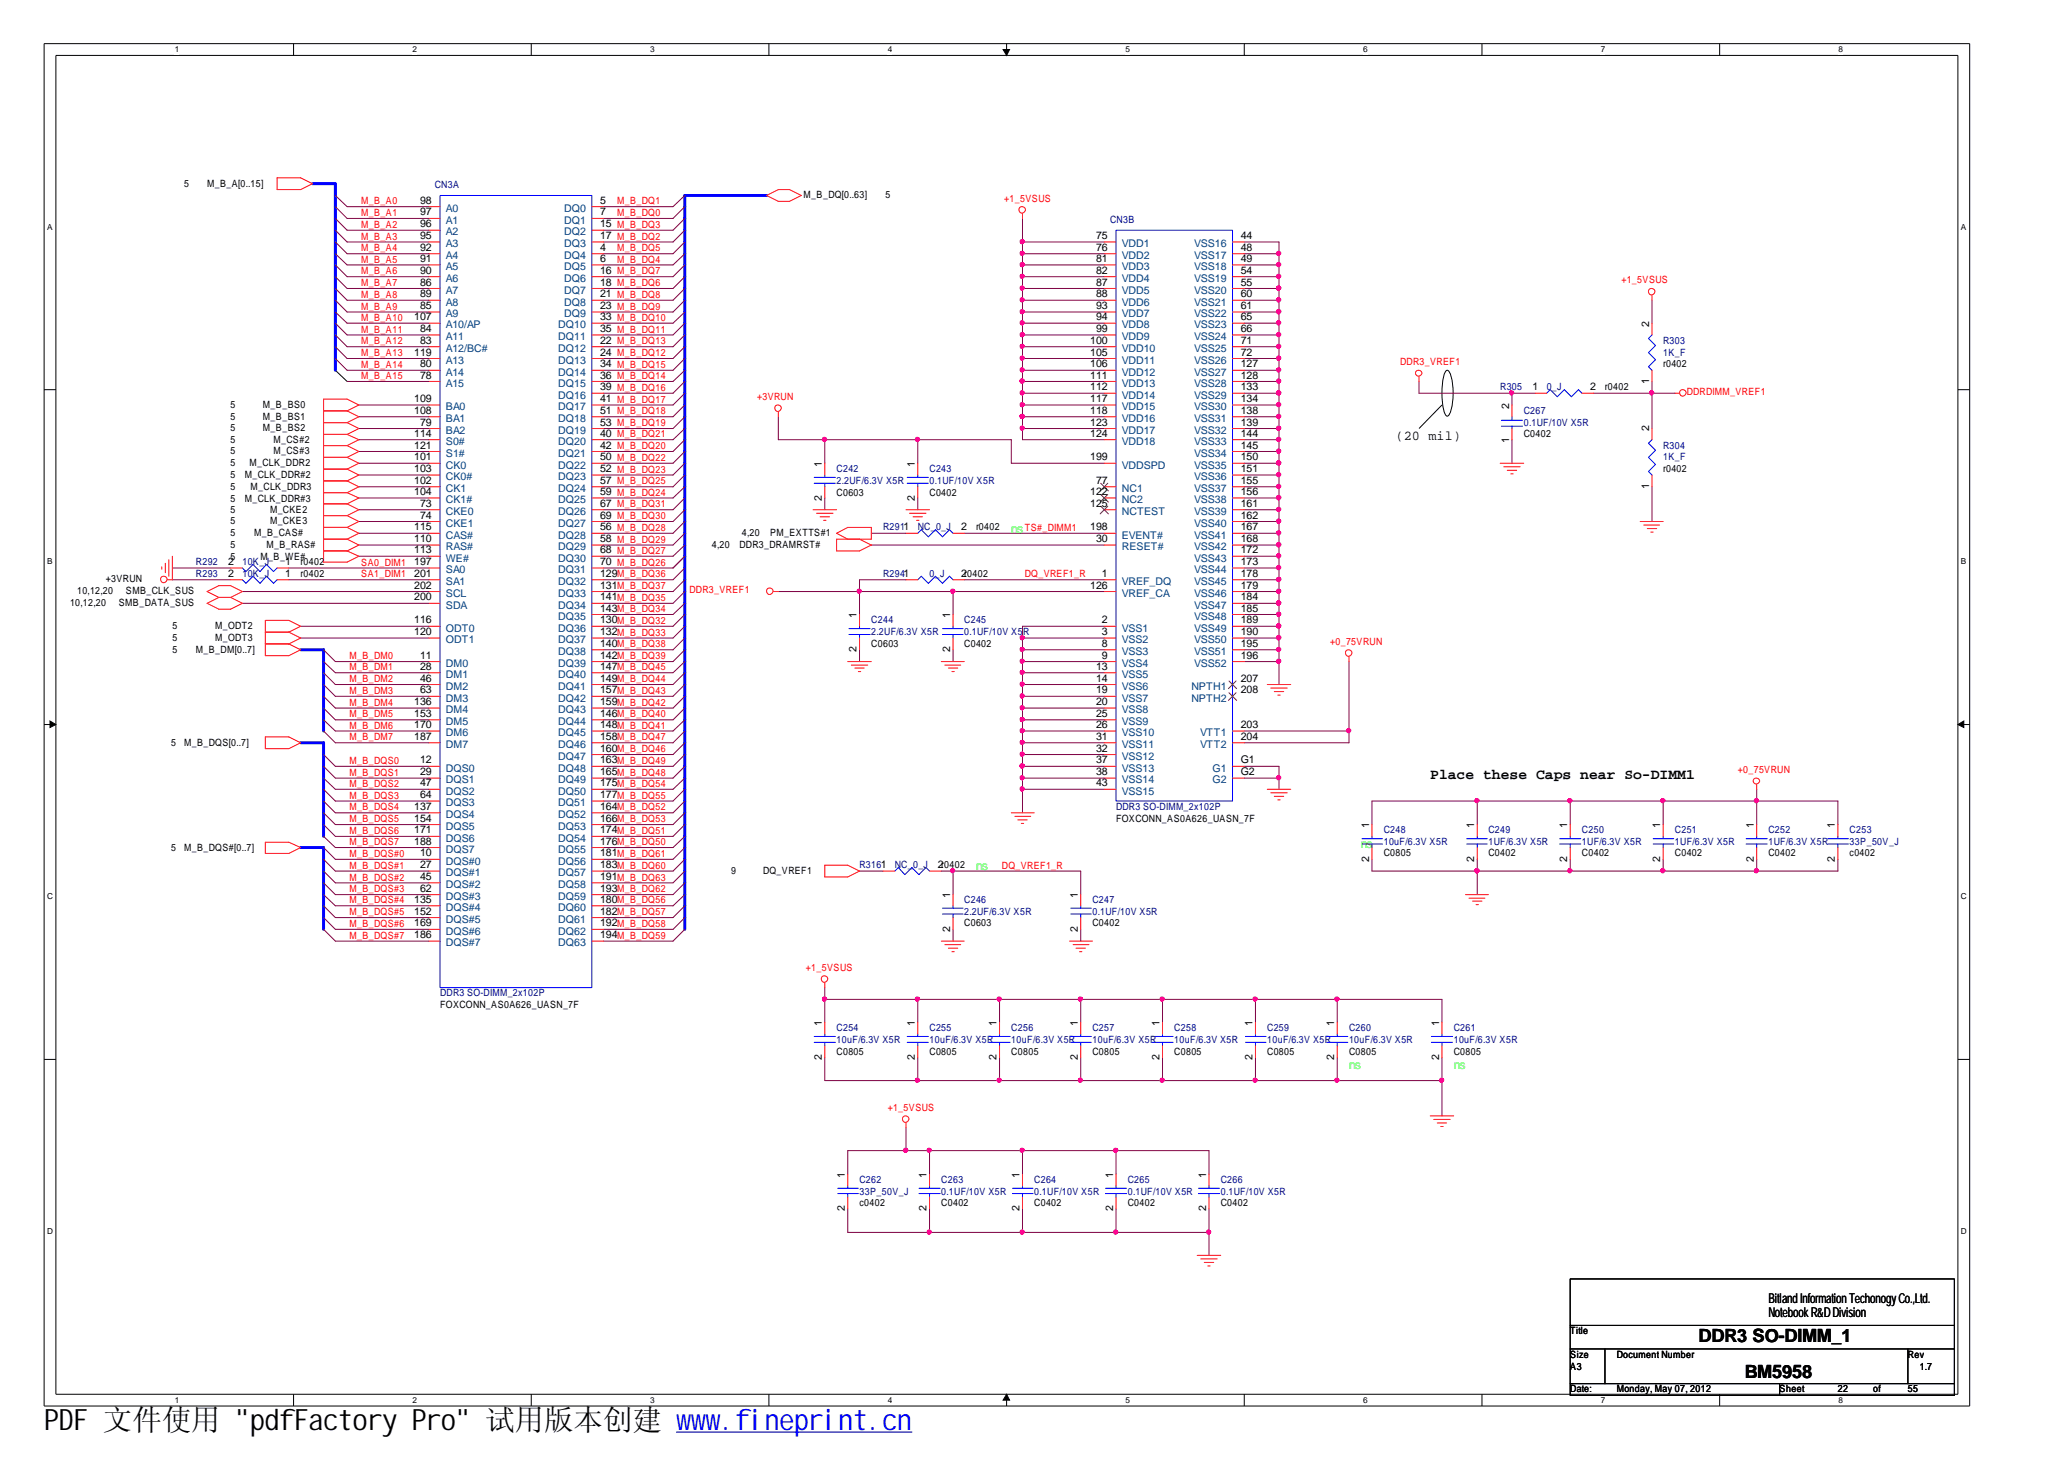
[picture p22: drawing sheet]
<svg xmlns="http://www.w3.org/2000/svg" width="297mm" height="210mm" viewBox="0 0 297 210" stroke-linecap="round" stroke-linejoin="round" font-family="sans-serif">
<defs><g id="words">
<text font-size="4.2" x="6.3" y="205.7">PDF 文件使用 &quot;pdfFactory Pro&quot; 试用版本创建 ww</text>
<text font-size="4.2" fill="#00f" x="99.5" y="205.7">w.fineprint.cn</text>
<g font-size="2.6">
<text x="244.4" y="193.1">DDR3 SO-DIMM_1</text>
<text x="251.1" y="198.2">BM5958</text>
</g>
<text font-size="2.1" x="205.8" y="112">Place these Caps near So-DIMM1</text>
<g font-size="1.9">
<text x="200.8" y="63.3">(20 mil)</text>
<text x="254.5" y="187.5">BitlllandInformatiiionTechonogyCo.,Ltd.</text>
<text x="254.5" y="189.4">NotebookR&amp;DDivision</text>
<text x="254.5" y="187.5">BitandInformatonTechonogyCo.,Ltd.</text>
</g>
<g font-size="1.8" fill="#0f0">
<text x="145.5" y="76.6">ns</text>
<text x="140.5" y="125.2">ns</text>
<text x="195.8" y="121.9">ns</text>
<text x="194.1" y="153.8">ns</text>
<text x="209.2" y="153.8">ns</text>
</g>
<g font-size="1.5">
<text x="60.5" y="29.3">98</text>
<text x="86.4" y="29.3">5</text>
<text x="60.5" y="31">97</text>
<text x="60.5" y="32.7">96</text>
<text x="60.5" y="34.4">95</text>
<text x="86.4" y="31">7</text>
<text x="86.4" y="32.7">15 M_B_DQ3</text>
<text x="86.4" y="34.4">17 M_B_DQ2</text>
<text x="157.7" y="34.4">75</text>
<text x="178.6" y="34.4">44</text>
<text x="60.5" y="36.1">92</text>
<text x="60.5" y="37.7">91</text>
<text x="60.5" y="39.4">90</text>
<text x="60.5" y="41.1">86</text>
<text x="86.4" y="36.1">4</text>
<text x="86.4" y="37.7">6</text>
<text x="86.4" y="39.4">16 M_B_DQ7</text>
<text x="86.4" y="41.1">18 M_B_DQ6</text>
<text x="157.7" y="36.1">76</text>
<text x="157.7" y="37.7">81</text>
<text x="157.7" y="39.4">82</text>
<text x="157.7" y="41.1">87</text>
<text x="178.6" y="36.1">48</text>
<text x="178.6" y="37.7">49</text>
<text x="178.6" y="39.4">54</text>
<text x="178.6" y="41.1">55</text>
<text x="59.6" y="46.1">107</text>
<text x="60.5" y="42.8">89</text>
<text x="60.5" y="44.5">85</text>
<text x="60.5" y="47.8">84</text>
<text x="86.4" y="46.1">33 M_B_DQ10</text>
<text x="86.4" y="47.8">35 M_B_DQ11</text>
<text x="86.4" y="42.8">21 M_B_DQ8</text>
<text x="86.4" y="44.5">23 M_B_DQ9</text>
<text x="157.7" y="42.8">88</text>
<text x="157.7" y="44.5">93</text>
<text x="157.7" y="46.1">94</text>
<text x="157.7" y="47.8">99</text>
<text x="178.6" y="42.8">60</text>
<text x="178.6" y="44.5">61</text>
<text x="178.6" y="46.1">65</text>
<text x="178.6" y="47.8">66</text>
<text x="237.3" y="47" transform="rotate(-90 237.3 47)">2</text>
<text x="59.6" y="51.2">119</text>
<text x="60.5" y="49.5">83</text>
<text x="60.5" y="52.8">80</text>
<text x="86.4" y="49.5">22 M_B_DQ13</text>
<text x="86.4" y="51.2">24 M_B_DQ12</text>
<text x="86.4" y="52.8">34 M_B_DQ15</text>
<text x="156.9" y="49.5">100</text>
<text x="156.9" y="51.2">105</text>
<text x="156.9" y="52.8">106</text>
<text x="178.6" y="49.5">71</text>
<text x="178.6" y="51.2">72</text>
<text x="178.6" y="52.8">127</text>
<text x="59.6" y="57.8">109</text>
<text x="59.6" y="59.5">108</text>
<text x="60.5" y="54.5">78</text>
<text x="86.4" y="54.5">36 M_B_DQ14</text>
<text x="86.4" y="56.1">39 M_B_DQ16</text>
<text x="86.4" y="57.8">41 M_B_DQ17</text>
<text x="86.4" y="59.5">51 M_B_DQ18</text>
<text x="156.9" y="54.5">111</text>
<text x="156.9" y="56.1">112</text>
<text x="156.9" y="57.8">117</text>
<text x="156.9" y="59.5">118</text>
<text x="178.6" y="54.5">128</text>
<text x="178.6" y="56.1">133</text>
<text x="178.6" y="57.8">134</text>
<text x="178.6" y="59.5">138</text>
<text x="217.2" y="58.8" transform="rotate(-90 217.2 58.8)">2</text>
<text x="220.6" y="56.1">1</text>
<text x="228.9" y="56.1">2</text>
<text x="237.3" y="55.3" transform="rotate(-90 237.3 55.3)">1</text>
<text x="59.6" y="62.8">114</text>
<text x="59.6" y="64.5">121</text>
<text x="60.5" y="61.2">79</text>
<text x="86.4" y="61.2">53 M_B_DQ19</text>
<text x="86.4" y="62.8">40 M_B_DQ21</text>
<text x="86.4" y="64.5">42 M_B_DQ20</text>
<text x="156.9" y="61.2">123</text>
<text x="156.9" y="62.8">124</text>
<text x="178.6" y="61.2">139</text>
<text x="178.6" y="62.8">144</text>
<text x="178.6" y="64.5">145</text>
<text x="217.2" y="63.7" transform="rotate(-90 217.2 63.7)">1</text>
<text x="237.3" y="62.1" transform="rotate(-90 237.3 62.1)">2</text>
<text x="59.6" y="66.2">101</text>
<text x="59.6" y="67.9">103</text>
<text x="59.6" y="69.6">102</text>
<text x="59.6" y="71.2">104</text>
<text x="86.4" y="66.2">50 M_B_DQ22</text>
<text x="86.4" y="67.9">52 M_B_DQ23</text>
<text x="86.4" y="69.6">57 M_B_DQ25</text>
<text x="86.4" y="71.2">59 M_B_DQ24</text>
<text x="118.3" y="67.2" transform="rotate(-90 118.3 67.2)">1</text>
<text x="131.7" y="67.2" transform="rotate(-90 131.7 67.2)">1</text>
<text x="156.9" y="66.2">199</text>
<text x="156.9" y="71.2">122</text>
<text x="157.7" y="69.6">77</text>
<text x="178.6" y="66.2">150</text>
<text x="178.6" y="67.9">151</text>
<text x="178.6" y="69.6">155</text>
<text x="178.6" y="71.2">156</text>
<text x="237.3" y="70.4" transform="rotate(-90 237.3 70.4)">1</text>
<text x="59.6" y="76.3">115</text>
<text x="59.6" y="78">110</text>
<text x="60.5" y="72.9">73</text>
<text x="60.5" y="74.6">74</text>
<text x="86.4" y="72.9">67 M_B_DQ31</text>
<text x="86.4" y="74.6">69 M_B_DQ30</text>
<text x="86.4" y="76.3">56 M_B_DQ28</text>
<text x="86.4" y="78">58 M_B_DQ29</text>
<text x="118.3" y="72.1" transform="rotate(-90 118.3 72.1)">2</text>
<text x="131.7" y="72.1" transform="rotate(-90 131.7 72.1)">2</text>
<text x="138.3" y="76.3">2</text>
<text x="156.9" y="72.9">125</text>
<text x="156.9" y="76.3">198</text>
<text x="157.7" y="78">30</text>
<text x="178.6" y="72.9">161</text>
<text x="178.6" y="74.6">162</text>
<text x="178.6" y="76.3">167</text>
<text x="178.6" y="78">168</text>
<text x="32.9" y="83">2</text>
<text x="32.9" y="81.3">2</text>
<text x="41.1" y="83">1</text>
<text x="41.1" y="81.3">1</text>
<text x="59.6" y="79.6">113</text>
<text x="59.6" y="81.3">197</text>
<text x="59.6" y="83">201</text>
<text x="86.4" y="79.6">68 M_B_DQ27</text>
<text x="86.4" y="81.3">70 M_B_DQ26</text>
<text x="86.4" y="83">129M_B_DQ36</text>
<text x="138.3" y="83">2r0402</text>
<text x="158.6" y="83">1</text>
<text x="178.6" y="79.6">172</text>
<text x="178.6" y="81.3">173</text>
<text x="178.6" y="83">178</text>
<text x="59.6" y="84.7">202</text>
<text x="59.6" y="86.4">200</text>
<text x="59.6" y="89.7">116</text>
<text x="86.4" y="84.7">131M_B_DQ37</text>
<text x="86.4" y="86.4">141M_B_DQ35</text>
<text x="86.4" y="88">143M_B_DQ34</text>
<text x="86.4" y="89.7">130M_B_DQ32</text>
<text x="123.3" y="88.9" transform="rotate(-90 123.3 88.9)">1</text>
<text x="136.7" y="88.9" transform="rotate(-90 136.7 88.9)">1</text>
<text x="156.9" y="84.7">126</text>
<text x="158.6" y="89.7">2</text>
<text x="178.6" y="84.7">179</text>
<text x="178.6" y="86.4">184</text>
<text x="178.6" y="88">185</text>
<text x="178.6" y="89.7">189</text>
<text x="59.6" y="91.4">120</text>
<text x="60.5" y="94.8">11</text>
<text x="86.4" y="91.4">132M_B_DQ33</text>
<text x="86.4" y="93.1">140M_B_DQ38</text>
<text x="86.4" y="94.8">142M_B_DQ39</text>
<text x="123.3" y="93.8" transform="rotate(-90 123.3 93.8)">2</text>
<text x="136.7" y="93.8" transform="rotate(-90 136.7 93.8)">2</text>
<text x="158.6" y="91.4">3</text>
<text x="158.6" y="93.1">8</text>
<text x="158.6" y="94.8">9</text>
<text x="178.6" y="91.4">190</text>
<text x="178.6" y="93.1">195</text>
<text x="178.6" y="94.8">196</text>
<text x="59.6" y="101.4">136</text>
<text x="60.5" y="96.4">28</text>
<text x="60.5" y="98.1">46</text>
<text x="60.5" y="99.8">63</text>
<text x="86.4" y="96.4">147M_B_DQ45</text>
<text x="86.4" y="98.1">149M_B_DQ44</text>
<text x="86.4" y="99.8">157M_B_DQ43</text>
<text x="86.4" y="101.4">159M_B_DQ42</text>
<text x="157.7" y="96.4">13</text>
<text x="157.7" y="98.1">14</text>
<text x="157.7" y="99.8">19</text>
<text x="157.7" y="101.4">20</text>
<text x="178.6" y="98.1">207</text>
<text x="178.6" y="99.8">208</text>
<text x="59.6" y="103.1">153</text>
<text x="59.6" y="104.7">170</text>
<text x="59.6" y="106.4">187</text>
<text x="86.4" y="103.1">146M_B_DQ40</text>
<text x="86.4" y="104.7">148M_B_DQ41</text>
<text x="86.4" y="106.4">158M_B_DQ47</text>
<text x="157.7" y="106.4">31</text>
<text x="157.7" y="104.7">26</text>
<text x="157.7" y="103.1">25</text>
<text x="178.6" y="104.7">203</text>
<text x="178.6" y="106.4">204</text>
<text x="60.5" y="109.8">12</text>
<text x="60.5" y="111.5">29</text>
<text x="60.5" y="113.1">47</text>
<text x="86.4" y="108.1">160M_B_DQ46</text>
<text x="86.4" y="109.8">163M_B_DQ49</text>
<text x="86.4" y="111.5">165M_B_DQ48</text>
<text x="86.4" y="113.1">175M_B_DQ54</text>
<text x="157.7" y="111.5">38</text>
<text x="157.7" y="109.8">37</text>
<text x="157.7" y="108.1">32</text>
<text x="157.7" y="113.1">43</text>
<text x="178.6" y="109.8">G1</text>
<text x="178.6" y="111.5">G2</text>
<text x="59.6" y="116.5">137</text>
<text x="59.6" y="118.2">154</text>
<text x="59.6" y="119.9">171</text>
<text x="60.5" y="114.8">64</text>
<text x="86.4" y="114.8">177M_B_DQ55</text>
<text x="86.4" y="116.5">164M_B_DQ52</text>
<text x="86.4" y="118.2">166M_B_DQ53</text>
<text x="86.4" y="119.9">174M_B_DQ51</text>
<text x="197" y="119.1" transform="rotate(-90 197 119.1)">1</text>
<text x="212.2" y="119.1" transform="rotate(-90 212.2 119.1)">1</text>
<text x="225.6" y="119.1" transform="rotate(-90 225.6 119.1)">1</text>
<text x="238.9" y="119.1" transform="rotate(-90 238.9 119.1)">1</text>
<text x="252.4" y="119.1" transform="rotate(-90 252.4 119.1)">1</text>
<text x="264.1" y="119.1" transform="rotate(-90 264.1 119.1)">1</text>
<text x="59.6" y="121.5">188</text>
<text x="60.5" y="123.2">10</text>
<text x="60.5" y="124.9">27</text>
<text x="86.4" y="121.5">176M_B_DQ50</text>
<text x="86.4" y="123.2">181M_B_DQ61</text>
<text x="86.4" y="124.9">183M_B_DQ60</text>
<text x="135" y="124.9">2r0402</text>
<text x="197" y="124" transform="rotate(-90 197 124)">2</text>
<text x="212.2" y="124" transform="rotate(-90 212.2 124)">2</text>
<text x="225.6" y="124" transform="rotate(-90 225.6 124)">2</text>
<text x="238.9" y="124" transform="rotate(-90 238.9 124)">2</text>
<text x="252.4" y="124" transform="rotate(-90 252.4 124)">2</text>
<text x="264.1" y="124" transform="rotate(-90 264.1 124)">2</text>
<text x="59.6" y="131.6">152</text>
<text x="59.6" y="129.9">135</text>
<text x="60.5" y="128.3">62</text>
<text x="60.5" y="126.6">45</text>
<text x="86.4" y="126.6">191M_B_DQ63</text>
<text x="86.4" y="128.3">193M_B_DQ62</text>
<text x="86.4" y="129.9">180M_B_DQ56</text>
<text x="86.4" y="131.6">182M_B_DQ57</text>
<text x="136.7" y="129.1" transform="rotate(-90 136.7 129.1)">1</text>
<text x="155.1" y="129.1" transform="rotate(-90 155.1 129.1)">1</text>
<text x="59.6" y="133.3">169</text>
<text x="59.6" y="135">186</text>
<text x="86.4" y="133.3">192M_B_DQ58</text>
<text x="86.4" y="135">194M_B_DQ59</text>
<text x="136.7" y="134" transform="rotate(-90 136.7 134)">2</text>
<text x="155.1" y="134" transform="rotate(-90 155.1 134)">2</text>
<text x="118.3" y="147.6" transform="rotate(-90 118.3 147.6)">1</text>
<text x="131.7" y="147.6" transform="rotate(-90 131.7 147.6)">1</text>
<text x="143.4" y="147.6" transform="rotate(-90 143.4 147.6)">1</text>
<text x="155.1" y="147.6" transform="rotate(-90 155.1 147.6)">1</text>
<text x="166.9" y="147.6" transform="rotate(-90 166.9 147.6)">1</text>
<text x="180.3" y="147.6" transform="rotate(-90 180.3 147.6)">1</text>
<text x="192" y="147.6" transform="rotate(-90 192 147.6)">1</text>
<text x="207.1" y="147.6" transform="rotate(-90 207.1 147.6)">1</text>
<text x="118.3" y="152.5" transform="rotate(-90 118.3 152.5)">2</text>
<text x="131.7" y="152.5" transform="rotate(-90 131.7 152.5)">2</text>
<text x="143.4" y="152.5" transform="rotate(-90 143.4 152.5)">2</text>
<text x="155.1" y="152.5" transform="rotate(-90 155.1 152.5)">2</text>
<text x="166.9" y="152.5" transform="rotate(-90 166.9 152.5)">2</text>
<text x="180.3" y="152.5" transform="rotate(-90 180.3 152.5)">2</text>
<text x="192" y="152.5" transform="rotate(-90 192 152.5)">2</text>
<text x="207.1" y="152.5" transform="rotate(-90 207.1 152.5)">2</text>
<text x="121.6" y="169.4" transform="rotate(-90 121.6 169.4)">1</text>
<text x="133.3" y="169.4" transform="rotate(-90 133.3 169.4)">1</text>
<text x="146.7" y="169.4" transform="rotate(-90 146.7 169.4)">1</text>
<text x="160.2" y="169.4" transform="rotate(-90 160.2 169.4)">1</text>
<text x="173.6" y="169.4" transform="rotate(-90 173.6 169.4)">1</text>
<text x="121.6" y="174.3" transform="rotate(-90 121.6 174.3)">2</text>
<text x="133.3" y="174.3" transform="rotate(-90 133.3 174.3)">2</text>
<text x="146.7" y="174.3" transform="rotate(-90 146.7 174.3)">2</text>
<text x="160.2" y="174.3" transform="rotate(-90 160.2 174.3)">2</text>
<text x="173.6" y="174.3" transform="rotate(-90 173.6 174.3)">2</text>
</g>
<g font-size="1.5" fill="#004080">
<text x="64.2" y="30.5">A0</text>
<text x="64.2" y="32.2">A1</text>
<text x="64.2" y="33.9">A2</text>
<text x="64.2" y="35.6">A3</text>
<text x="81.2" y="30.5">DQ0</text>
<text x="81.2" y="32.2">DQ1</text>
<text x="81.2" y="33.9">DQ2</text>
<text x="81.2" y="35.6">DQ3</text>
<text x="161.5" y="35.6">VDD1</text>
<text x="171.9" y="35.6">VSS16</text>
<text x="64.2" y="37.3">A4</text>
<text x="64.2" y="38.9">A5</text>
<text x="64.2" y="40.6">A6</text>
<text x="81.2" y="37.3">DQ4</text>
<text x="81.2" y="38.9">DQ5</text>
<text x="81.2" y="40.6">DQ6</text>
<text x="161.5" y="37.3">VDD2</text>
<text x="161.5" y="38.9">VDD3</text>
<text x="161.5" y="40.6">VDD4</text>
<text x="171.9" y="37.3">VSS17</text>
<text x="171.9" y="38.9">VSS18</text>
<text x="171.9" y="40.6">VSS19</text>
<text x="64.2" y="42.3">A7</text>
<text x="64.2" y="44">A8</text>
<text x="64.2" y="45.6">A9</text>
<text x="64.2" y="47.3">A10/AP</text>
<text x="80.3" y="47.3">DQ10</text>
<text x="81.2" y="42.3">DQ7</text>
<text x="81.2" y="44">DQ8</text>
<text x="81.2" y="45.6">DQ9</text>
<text x="161.5" y="42.3">VDD5</text>
<text x="161.5" y="44">VDD6</text>
<text x="161.5" y="45.6">VDD7</text>
<text x="161.5" y="47.3">VDD8</text>
<text x="171.9" y="42.3">VSS20</text>
<text x="171.9" y="44">VSS21</text>
<text x="171.9" y="45.6">VSS22</text>
<text x="171.9" y="47.3">VSS23</text>
<text x="64.2" y="49">A11</text>
<text x="64.2" y="50.6">A12/BC#</text>
<text x="64.2" y="52.3">A13</text>
<text x="80.3" y="49">DQ11</text>
<text x="80.3" y="50.6">DQ12</text>
<text x="80.3" y="52.3">DQ13</text>
<text x="161.5" y="49">VDD9</text>
<text x="161.5" y="50.6">VDD10</text>
<text x="161.5" y="52.3">VDD11</text>
<text x="171.9" y="49">VSS24</text>
<text x="171.9" y="50.6">VSS25</text>
<text x="171.9" y="52.3">VSS26</text>
<text x="64.2" y="54">A14</text>
<text x="64.2" y="55.6">A15</text>
<text x="64.2" y="59">BA0</text>
<text x="80.3" y="54">DQ14</text>
<text x="80.3" y="55.6">DQ15</text>
<text x="80.3" y="57.3">DQ16</text>
<text x="80.3" y="59">DQ17</text>
<text x="161.5" y="54">VDD12</text>
<text x="161.5" y="55.6">VDD13</text>
<text x="161.5" y="57.3">VDD14</text>
<text x="161.5" y="59">VDD15</text>
<text x="171.9" y="54">VSS27</text>
<text x="171.9" y="55.6">VSS28</text>
<text x="171.9" y="57.3">VSS29</text>
<text x="171.9" y="59">VSS30</text>
<text x="64.2" y="60.7">BA1</text>
<text x="64.2" y="62.4">BA2</text>
<text x="64.2" y="64">S0#</text>
<text x="64.2" y="65.7">S1#</text>
<text x="80.3" y="60.7">DQ18</text>
<text x="80.3" y="62.4">DQ19</text>
<text x="80.3" y="64">DQ20</text>
<text x="80.3" y="65.7">DQ21</text>
<text x="161.5" y="60.7">VDD16</text>
<text x="161.5" y="62.4">VDD17</text>
<text x="161.5" y="64">VDD18</text>
<text x="171.9" y="60.7">VSS31</text>
<text x="171.9" y="62.4">VSS32</text>
<text x="171.9" y="64">VSS33</text>
<text x="171.9" y="65.7">VSS34</text>
<text x="64.2" y="67.4">CK0</text>
<text x="64.2" y="69.1">CK0#</text>
<text x="64.2" y="70.8">CK1</text>
<text x="80.3" y="67.4">DQ22</text>
<text x="80.3" y="69.1">DQ23</text>
<text x="80.3" y="70.8">DQ24</text>
<text x="161.5" y="67.4">VDDSPD</text>
<text x="161.5" y="70.8">NC1</text>
<text x="171.9" y="67.4">VSS35</text>
<text x="171.9" y="69.1">VSS36</text>
<text x="171.9" y="70.8">VSS37</text>
<text x="64.2" y="72.4">CK1#</text>
<text x="64.2" y="74.1">CKE0</text>
<text x="64.2" y="75.8">CKE1</text>
<text x="64.2" y="77.5">CAS#</text>
<text x="80.3" y="72.4">DQ25</text>
<text x="80.3" y="74.1">DQ26</text>
<text x="80.3" y="75.8">DQ27</text>
<text x="80.3" y="77.5">DQ28</text>
<text x="161.5" y="72.4">NC2</text>
<text x="161.5" y="74.1">NCTEST</text>
<text x="161.5" y="77.5">EVENT#</text>
<text x="171.9" y="72.4">VSS38</text>
<text x="171.9" y="74.1">VSS39</text>
<text x="171.9" y="75.8">VSS40</text>
<text x="171.9" y="77.5">VSS41</text>
<text x="64.2" y="79.2">RAS#</text>
<text x="64.2" y="80.8">WE#</text>
<text x="64.2" y="82.5">SA0</text>
<text x="80.3" y="79.2">DQ29</text>
<text x="80.3" y="80.8">DQ30</text>
<text x="80.3" y="82.5">DQ31</text>
<text x="161.5" y="79.2">RESET#</text>
<text x="171.9" y="79.2">VSS42</text>
<text x="171.9" y="80.8">VSS43</text>
<text x="171.9" y="82.5">VSS44</text>
<text x="64.2" y="84.2">SA1</text>
<text x="64.2" y="85.9">SCL</text>
<text x="64.2" y="87.6">SDA</text>
<text x="80.3" y="84.2">DQ32</text>
<text x="80.3" y="85.9">DQ33</text>
<text x="80.3" y="87.6">DQ34</text>
<text x="80.3" y="89.2">DQ35</text>
<text x="161.5" y="84.2">VREF_DQ</text>
<text x="161.5" y="85.9">VREF_CA</text>
<text x="171.9" y="84.2">VSS45</text>
<text x="171.9" y="85.9">VSS46</text>
<text x="171.9" y="87.6">VSS47</text>
<text x="171.9" y="89.2">VSS48</text>
<text x="64.2" y="90.9">ODT0</text>
<text x="64.2" y="92.6">ODT1</text>
<text x="64.2" y="95.9">DM0</text>
<text x="80.3" y="90.9">DQ36</text>
<text x="80.3" y="92.6">DQ37</text>
<text x="80.3" y="94.2">DQ38</text>
<text x="80.3" y="95.9">DQ39</text>
<text x="161.5" y="90.9">VSS1</text>
<text x="161.5" y="92.6">VSS2</text>
<text x="161.5" y="94.2">VSS3</text>
<text x="161.5" y="95.9">VSS4</text>
<text x="171.9" y="90.9">VSS49</text>
<text x="171.9" y="92.6">VSS50</text>
<text x="171.9" y="94.2">VSS51</text>
<text x="171.9" y="95.9">VSS52</text>
<text x="64.2" y="97.6">DM1</text>
<text x="64.2" y="99.2">DM2</text>
<text x="64.2" y="100.9">DM3</text>
<text x="80.3" y="97.6">DQ40</text>
<text x="80.3" y="99.2">DQ41</text>
<text x="80.3" y="100.9">DQ42</text>
<text x="161.5" y="97.6">VSS5</text>
<text x="161.5" y="99.2">VSS6</text>
<text x="161.5" y="100.9">VSS7</text>
<text x="171.4" y="99.2">NPTH1</text>
<text x="171.4" y="100.9">NPTH2</text>
<text x="64.2" y="102.6">DM4</text>
<text x="64.2" y="104.3">DM5</text>
<text x="64.2" y="105.9">DM6</text>
<text x="64.2" y="107.6">DM7</text>
<text x="80.3" y="102.6">DQ43</text>
<text x="80.3" y="104.3">DQ44</text>
<text x="80.3" y="105.9">DQ45</text>
<text x="80.3" y="107.6">DQ46</text>
<text x="161.5" y="107.6">VSS11</text>
<text x="161.5" y="105.9">VSS10</text>
<text x="161.5" y="104.3">VSS9</text>
<text x="161.5" y="102.6">VSS8</text>
<text x="172.7" y="105.9">VTT1</text>
<text x="172.7" y="107.6">VTT2</text>
<text x="64.2" y="111">DQS0</text>
<text x="64.2" y="112.7">DQS1</text>
<text x="80.3" y="109.3">DQ47</text>
<text x="80.3" y="111">DQ48</text>
<text x="80.3" y="112.7">DQ49</text>
<text x="161.5" y="112.7">VSS14</text>
<text x="161.5" y="111">VSS13</text>
<text x="161.5" y="109.3">VSS12</text>
<text x="174.5" y="111">G1</text>
<text x="174.5" y="112.7">G2</text>
<text x="64.2" y="114.3">DQS2</text>
<text x="64.2" y="116">DQS3</text>
<text x="64.2" y="117.7">DQS4</text>
<text x="64.2" y="119.4">DQS5</text>
<text x="80.3" y="114.3">DQ50</text>
<text x="80.3" y="116">DQ51</text>
<text x="80.3" y="117.7">DQ52</text>
<text x="80.3" y="119.4">DQ53</text>
<text x="161.5" y="114.3">VSS15</text>
<text x="64.2" y="121.1">DQS6</text>
<text x="64.2" y="122.7">DQS7</text>
<text x="64.2" y="124.4">DQS#0</text>
<text x="80.3" y="121.1">DQ54</text>
<text x="80.3" y="122.7">DQ55</text>
<text x="80.3" y="124.4">DQ56</text>
<text x="64.2" y="131.1">DQS#4</text>
<text x="64.2" y="129.5">DQS#3</text>
<text x="64.2" y="127.8">DQS#2</text>
<text x="64.2" y="126.1">DQS#1</text>
<text x="80.3" y="126.1">DQ57</text>
<text x="80.3" y="127.8">DQ58</text>
<text x="80.3" y="129.5">DQ59</text>
<text x="80.3" y="131.1">DQ60</text>
<text x="64.2" y="132.8">DQS#5</text>
<text x="64.2" y="134.5">DQS#6</text>
<text x="64.2" y="136.2">DQS#7</text>
<text x="80.3" y="132.8">DQ61</text>
<text x="80.3" y="134.5">DQ62</text>
<text x="80.3" y="136.2">DQ63</text>
</g>
<g font-size="1.4">
<text x="26.5" y="26.9">5</text>
<text x="29.8" y="26.9">M_B_A[0..15]</text>
<text x="115.7" y="28.5">M_B_DQ[0..63]</text>
<text x="127.4" y="28.5">5</text>
<text x="239.4" y="52.8">r0402</text>
<text x="33.2" y="58.7">5</text>
<text x="37.8" y="58.7">M_B_BS0</text>
<text x="231" y="56.1">r0402</text>
<text x="33.2" y="60.4">5</text>
<text x="33.2" y="62.1">5</text>
<text x="33.2" y="65.4">5</text>
<text x="33.2" y="63.8">5</text>
<text x="37.8" y="60.4">M_B_BS1</text>
<text x="37.8" y="62.1">M_B_BS2</text>
<text x="39.4" y="65.4">M_CS#3</text>
<text x="39.4" y="63.8">M_CS#2</text>
<text x="219.3" y="62.9">C0402</text>
<text x="33.2" y="67.1">5</text>
<text x="33.2" y="68.8">5</text>
<text x="33.2" y="70.5">5</text>
<text x="35.2" y="68.8">M_CLK_DDR#2</text>
<text x="35.9" y="67.1">M_CLK_DDR2</text>
<text x="36.1" y="70.5">M_CLK_DDR3</text>
<text x="120.4" y="71.3">C0603</text>
<text x="133.8" y="71.3">C0402</text>
<text x="239.4" y="67.9">r0402</text>
<text x="33.2" y="73.8">5</text>
<text x="33.2" y="75.5">5</text>
<text x="33.2" y="77.1">5</text>
<text x="33.2" y="72.2">5</text>
<text x="35.2" y="72.2">M_CLK_DDR#3</text>
<text x="36.6" y="77.1">M_B_CAS#</text>
<text x="38.9" y="73.8">M_CKE2</text>
<text x="38.9" y="75.5">M_CKE3</text>
<text x="106.8" y="77.1">4,20</text>
<text x="110.8" y="77.1">PM_EXTTS#1</text>
<text x="140.5" y="76.3">r0402</text>
<text x="15.2" y="83.7">+3VRUN</text>
<text x="33.2" y="78.8">5</text>
<text x="33.2" y="80.5">5</text>
<text x="37.5" y="80.5">M_B_WE#</text>
<text x="38.4" y="78.8">M_B_RAS#</text>
<text x="43.3" y="83">r0402</text>
<text x="43.3" y="81.3">r0402</text>
<text x="102.4" y="78.8">4,20</text>
<text x="106.4" y="78.8">DDR3_DRAMRST#</text>
<text x="10.1" y="87.2">10,12,20</text>
<text x="11.1" y="85.5">10,12,20</text>
<text x="17.1" y="87.2">SMB_DATA_SUS</text>
<text x="18.1" y="85.5">SMB_CLK_SUS</text>
<text x="24.8" y="93.9">5</text>
<text x="24.8" y="92.2">5</text>
<text x="24.8" y="90.5">5</text>
<text x="28.2" y="93.9">M_B_DM[0..7]</text>
<text x="31" y="92.2">M_ODT3</text>
<text x="31" y="90.5">M_ODT2</text>
<text x="125.4" y="93.1">C0603</text>
<text x="138.8" y="93.1">C0402</text>
<text x="24.6" y="107.3">5</text>
<text x="26.5" y="107.3">M_B_DQS[0..7]</text>
<text x="160.6" y="118.2">FOXCONN_AS0A626_UASN_7F</text>
<text x="24.6" y="122.4">5</text>
<text x="26.5" y="122.4">M_B_DQS#[0..7]</text>
<text x="105.2" y="125.7">9</text>
<text x="109.8" y="125.7">DQ_VREF1</text>
<text x="199.1" y="123.2">C0805</text>
<text x="214.2" y="123.2">C0402</text>
<text x="227.7" y="123.2">C0402</text>
<text x="241" y="123.2">C0402</text>
<text x="254.5" y="123.2">C0402</text>
<text x="266.2" y="123.2">c0402</text>
<text x="138.8" y="133.3">C0603</text>
<text x="157.2" y="133.3">C0402</text>
<text x="63.3" y="145">FOXCONN_AS0A626_UASN_7F</text>
<text x="120.4" y="151.7">C0805</text>
<text x="133.8" y="151.7">C0805</text>
<text x="145.5" y="151.7">C0805</text>
<text x="157.2" y="151.7">C0805</text>
<text x="169" y="151.7">C0805</text>
<text x="182.4" y="151.7">C0805</text>
<text x="194.1" y="151.7">C0805</text>
<text x="209.2" y="151.7">C0805</text>
<text x="123.7" y="173.5">c0402</text>
<text x="135.5" y="173.5">C0402</text>
<text x="148.8" y="173.5">C0402</text>
<text x="162.3" y="173.5">C0402</text>
<text x="175.7" y="173.5">C0402</text>
<text x="226" y="192">Title</text>
<text x="226" y="195.3">Size</text>
<text x="226" y="197">A3</text>
<text x="232.7" y="195.3">Document Number</text>
<text x="274.6" y="195.3">Rev</text>
<text x="276.3" y="197">1.7</text>
<text x="226" y="200.3">Date:</text>
<text x="232.7" y="200.3">Monday, May 07, 2012</text>
<text x="256.1" y="200.3">Sheet</text>
<text x="264.5" y="200.3">22</text>
<text x="269.6" y="200.3">of</text>
<text x="274.6" y="200.3">55</text>
</g>
<g font-size="1.4" fill="#f00">
<text x="52" y="29.4">M_B_A0</text>
<text x="88.8" y="29.4">M_B_DQ1</text>
<text x="144.5" y="29.1">+1_5VSUS</text>
<text x="52" y="34.5">M_B_A3</text>
<text x="52" y="31.1">M_B_A1</text>
<text x="52" y="32.8">M_B_A2</text>
<text x="88.8" y="31.1">M_B_DQ0</text>
<text x="52" y="36.2">M_B_A4</text>
<text x="52" y="41.2">M_B_A7</text>
<text x="52" y="37.8">M_B_A5</text>
<text x="52" y="39.5">M_B_A6</text>
<text x="88.8" y="37.8">M_B_DQ4</text>
<text x="88.8" y="36.2">M_B_DQ5</text>
<text x="233.3" y="40.7">+1_5VSUS</text>
<text x="52" y="42.9">M_B_A8</text>
<text x="52" y="47.9">M_B_A11</text>
<text x="52" y="44.5">M_B_A9</text>
<text x="52" y="46.2">M_B_A10</text>
<text x="52" y="49.5">M_B_A12</text>
<text x="52" y="51.2">M_B_A13</text>
<text x="52" y="52.9">M_B_A14</text>
<text x="201.5" y="52.5">DDR3_VREF1</text>
<text x="52" y="54.5">M_B_A15</text>
<text x="109" y="57.5">+3VRUN</text>
<text x="242.7" y="56.8">DDRDIMM_VREF1</text>
<text x="147.5" y="76.4">TS#_DIMM1</text>
<text x="52" y="83.1">SA1_DIM1</text>
<text x="52" y="81.4">SA0_DIM1</text>
<text x="147.5" y="83.1">DQ_VREF1_R</text>
<text x="99.2" y="85.4">DDR3_VREF1</text>
<text x="50.3" y="94.8">M_B_DM0</text>
<text x="191.4" y="92.7">+0_75VRUN</text>
<text x="50.3" y="99.8">M_B_DM3</text>
<text x="50.3" y="101.5">M_B_DM4</text>
<text x="50.3" y="96.4">M_B_DM1</text>
<text x="50.3" y="98.1">M_B_DM2</text>
<text x="50.3" y="106.5">M_B_DM7</text>
<text x="50.3" y="103.2">M_B_DM5</text>
<text x="50.3" y="104.8">M_B_DM6</text>
<text x="50.3" y="109.9">M_B_DQS0</text>
<text x="50.3" y="111.6">M_B_DQS1</text>
<text x="50.3" y="113.2">M_B_DQS2</text>
<text x="250.1" y="111.2">+0_75VRUN</text>
<text x="50.3" y="114.9">M_B_DQS3</text>
<text x="50.3" y="116.6">M_B_DQS4</text>
<text x="50.3" y="118.3">M_B_DQS5</text>
<text x="50.3" y="120">M_B_DQS6</text>
<text x="50.3" y="121.6">M_B_DQS7</text>
<text x="50.3" y="123.3">M_B_DQS#0</text>
<text x="50.3" y="125">M_B_DQS#1</text>
<text x="144.2" y="125">DQ_VREF1_R</text>
<text x="50.3" y="128.4">M_B_DQS#3</text>
<text x="50.3" y="130">M_B_DQS#4</text>
<text x="50.3" y="131.7">M_B_DQS#5</text>
<text x="50.3" y="126.7">M_B_DQS#2</text>
<text x="50.3" y="135.1">M_B_DQS#7</text>
<text x="50.3" y="133.4">M_B_DQS#6</text>
<text x="116" y="139.6">+1_5VSUS</text>
<text x="127.8" y="159.8">+1_5VSUS</text>
</g>
<g font-size="1.4" fill="#000080">
<text x="62.6" y="27">CN3A</text>
<text x="159.8" y="32">CN3B</text>
<text x="239.4" y="49.5">R303</text>
<text x="239.4" y="51.2">1K_F</text>
<text x="215.9" y="56.1">R305</text>
<text x="219.3" y="59.5">C267</text>
<text x="222.6" y="56.1">0_J</text>
<text x="219.3" y="61.2">0.1UF/10V X5R</text>
<text x="239.4" y="64.5">R304</text>
<text x="120.4" y="67.9">C242</text>
<text x="120.4" y="69.6">2.2UF/6.3V X5R</text>
<text x="133.8" y="67.9">C243</text>
<text x="133.8" y="69.6">0.1UF/10V X5R</text>
<text x="239.4" y="66.2">1K_F</text>
<text x="127.1" y="76.3">R2911</text>
<text x="132.1" y="76.3">NC_0_J</text>
<text x="28.2" y="83">R293</text>
<text x="28.2" y="81.3">R292</text>
<text x="34.9" y="83">10K_J</text>
<text x="34.9" y="81.3">10K_J</text>
<text x="127.1" y="83">R2941</text>
<text x="133.8" y="83">0_J</text>
<text x="125.4" y="89.7">C244</text>
<text x="138.8" y="89.7">C245</text>
<text x="125.4" y="91.4">2.2UF/6.3V X5R</text>
<text x="138.8" y="91.4">0.1UF/10V X5R</text>
<text x="160.6" y="116.5">DDR3 SO-DIMM_2x102P</text>
<text x="199.1" y="119.9">C248</text>
<text x="214.2" y="119.9">C249</text>
<text x="227.7" y="119.9">C250</text>
<text x="241" y="119.9">C251</text>
<text x="254.5" y="119.9">C252</text>
<text x="266.2" y="119.9">C253</text>
<text x="123.7" y="124.9">R3161</text>
<text x="128.8" y="124.9">NC_0_J</text>
<text x="199.1" y="121.6">10uF/6.3V X5R</text>
<text x="214.2" y="121.6">1UF/6.3V X5R</text>
<text x="227.7" y="121.6">1UF/6.3V X5R</text>
<text x="241" y="121.6">1UF/6.3V X5R</text>
<text x="254.5" y="121.6">1UF/6.3V X5R</text>
<text x="266.2" y="121.6">33P_50V_J</text>
<text x="138.8" y="130">C246</text>
<text x="138.8" y="131.6">2.2UF/6.3V X5R</text>
<text x="157.2" y="130">C247</text>
<text x="157.2" y="131.6">0.1UF/10V X5R</text>
<text x="63.3" y="143.4">DDR3 SO-DIMM_2x102P</text>
<text x="120.4" y="148.4">C254</text>
<text x="133.8" y="148.4">C255</text>
<text x="145.5" y="148.4">C256</text>
<text x="157.2" y="148.4">C257</text>
<text x="169" y="148.4">C258</text>
<text x="182.4" y="148.4">C259</text>
<text x="194.1" y="148.4">C260</text>
<text x="209.2" y="148.4">C261</text>
<text x="120.4" y="150">10uF/6.3V X5R</text>
<text x="133.8" y="150">10uF/6.3V X5R</text>
<text x="145.5" y="150">10uF/6.3V X5R</text>
<text x="157.2" y="150">10uF/6.3V X5R</text>
<text x="169" y="150">10uF/6.3V X5R</text>
<text x="182.4" y="150">10uF/6.3V X5R</text>
<text x="194.1" y="150">10uF/6.3V X5R</text>
<text x="209.2" y="150">10uF/6.3V X5R</text>
<text x="123.7" y="170.2">C262</text>
<text x="123.7" y="171.9">33P_50V_J</text>
<text x="135.5" y="170.2">C263</text>
<text x="135.5" y="171.9">0.1UF/10V X5R</text>
<text x="148.8" y="170.2">C264</text>
<text x="148.8" y="171.9">0.1UF/10V X5R</text>
<text x="162.3" y="170.2">C265</text>
<text x="162.3" y="171.9">0.1UF/10V X5R</text>
<text x="175.7" y="170.2">C266</text>
<text x="175.7" y="171.9">0.1UF/10V X5R</text>
</g>
<g font-size="1.2">
<text x="25.1" y="7.5">1</text>
<text x="59.4" y="7.5">2</text>
<text x="93.6" y="7.5">3</text>
<text x="127.8" y="7.5">4</text>
<text x="162" y="7.5">5</text>
<text x="196.2" y="7.5">6</text>
<text x="230.4" y="7.5">7</text>
<text x="264.6" y="7.5">8</text>
<text x="6.8" y="33.1">A</text>
<text x="282.2" y="33.1">A</text>
<text x="6.8" y="81.2">B</text>
<text x="282.2" y="81.2">B</text>
<text x="6.8" y="129.4">C</text>
<text x="282.2" y="129.4">C</text>
<text x="6.8" y="177.6">D</text>
<text x="282.2" y="177.6">D</text>
<text x="25.1" y="201.9">1</text>
<text x="59.4" y="201.9">2</text>
<text x="93.6" y="201.9">3</text>
<text x="127.8" y="201.9">4</text>
<text x="162" y="201.9">5</text>
<text x="196.2" y="201.9">6</text>
<text x="230.4" y="201.9">7</text>
<text x="264.6" y="201.9">8</text>
</g>
</g></defs>
<path d="M6.3 6.3h277.2v196h-277.2zM8 8h273.8v192.6h-273.8z" fill="none" stroke="#000" stroke-width=".14"/>
<g fill="#fff">
<path d="M25.1 6.4h.6v1.4h-.6z"/>
<path d="M25.1 200.8h.6v1.3h-.6z"/>
</g>
<path d="M42.2 6.3v1.7M42.2 200.6v1.7" fill="none" stroke="#000" stroke-width=".14"/>
<g fill="#fff">
<path d="M59.4 6.4h.5v1.4h-.5z"/>
<path d="M59.4 200.8h.5v1.3h-.5z"/>
</g>
<path d="M76.5 6.3v1.7M76.5 200.6v1.7" fill="none" stroke="#000" stroke-width=".14"/>
<g fill="#fff">
<path d="M93.6 6.4h.5v1.4h-.5z"/>
<path d="M93.6 200.8h.5v1.3h-.5z"/>
</g>
<path d="M110.7 6.3v1.7M110.7 200.6v1.7" fill="none" stroke="#000" stroke-width=".14"/>
<g fill="#fff">
<path d="M127.8 6.4h.6v1.4h-.6z"/>
<path d="M127.8 200.8h.6v1.3h-.6z"/>
</g>
<path d="M144.9 6.3v1.7M144.9 200.6v1.7" fill="none" stroke="#000" stroke-width=".14"/>
<g fill="#000" stroke="#000" stroke-width=".14">
<path d="M144.4 7.1h.9l-.4 .9z" fill-rule="evenodd"/>
<path d="M144.9 200.6l.4 .8h-.9z" fill-rule="evenodd"/>
</g>
<g fill="#fff">
<path d="M162 6.4h.6v1.4h-.6z"/>
<path d="M162 200.8h.6v1.3h-.6z"/>
</g>
<path d="M179.1 6.3v1.7M179.1 200.6v1.7" fill="none" stroke="#000" stroke-width=".14"/>
<g fill="#fff">
<path d="M196.2 6.4h.6v1.4h-.6z"/>
<path d="M196.2 200.8h.6v1.3h-.6z"/>
</g>
<path d="M213.3 6.3v1.7M213.3 200.6v1.7" fill="none" stroke="#000" stroke-width=".14"/>
<g fill="#fff">
<path d="M230.4 6.4h.6v1.4h-.6z"/>
<path d="M230.4 200.8h.6v1.3h-.6z"/>
</g>
<path d="M247.5 6.3v1.7M247.5 200.6v1.7" fill="none" stroke="#000" stroke-width=".14"/>
<g fill="#fff">
<path d="M264.6 6.4h.6v1.4h-.6z"/>
<path d="M264.6 200.8h.6v1.3h-.6z"/>
<path d="M6.8 32h.7v1.4h-.7z"/>
<path d="M282.2 32h.8v1.4h-.8z"/>
<path d="M6.8 80.1h.7v1.4h-.7z"/>
<path d="M282.2 80.1h.8v1.4h-.8z"/>
</g>
<path d="M6.3 56.1h1.7M281.8 56.1h1.7" fill="none" stroke="#000" stroke-width=".14"/>
<g fill="#fff">
<path d="M6.8 128.3h.7v1.3h-.7z"/>
<path d="M282.2 128.3h.8v1.3h-.8z"/>
</g>
<path d="M6.3 104.2h1.7M281.8 104.2h1.7" fill="none" stroke="#000" stroke-width=".14"/>
<g fill="#000" stroke="#000" stroke-width=".14">
<path d="M7.2 103.7l.8 .5-.8 .5z" fill-rule="evenodd"/>
<path d="M281.8 104.2l.8-.5v1z" fill-rule="evenodd"/>
</g>
<g fill="#fff">
<path d="M6.8 176.5h.7v1.3h-.7z"/>
<path d="M282.2 176.5h.8v1.3h-.8z"/>
</g>
<path d="M48.3 53.3l1.7 1.6M207.5 58.3l-3.3 3.4M208.1 53.4l.2-.1a1.9 1.9 0 0 1 .7 1.6 8.5 8.5 0 0 1-.5 4.9l-.2 .1a1.96 1.96 0 0 1-.7-1.7l-.1-1.6a7 7 0 0 1 .6-3.2zM6.3 152.4h1.7M281.8 152.4h1.7M226 184h55.3v16.8h-55.3zM226 190.7h55.3M226 194.1h55.3M226 199.1h55.3M231 194.1v5M256.1 199.1v1.7M274.6 194.1v5" fill="none" stroke="#000" stroke-width=".14"/>
<g fill="none" stroke="#800040" stroke-width=".14">
<path d="M48.3 33.1l1.7 1.7h11.7M48.3 31.4l1.7 1.7h11.7M48.3 29.7l1.7 1.7h11.7M48.3 28.1l1.7 1.6h11.7M48.3 34.8l1.7 1.7h11.7M48.3 39.8l1.7 1.7h11.7M48.3 36.5l1.7 1.6h11.7M48.3 38.1l1.7 1.7h11.7M98.6 33.1l-1.7 1.7h-10M98.6 31.4l-1.7 1.7h-10M98.6 29.7l-1.7 1.7h-10M98.6 28.1l-1.7 1.6h-10"/>
<path d="M98.6 34.8l-1.7 1.7h-10M98.6 39.8l-1.7 1.7h-10M98.6 36.5l-1.7 1.6h-10M98.6 38.1l-1.7 1.7h-10M147.2 34.8h11.7M147.2 31.4v31.9h11.7M147.2 36.5h11.7M147.2 38.1h11.7M147.2 39.8h11.7M179.1 34.8h5v63.7M179.1 36.5h5M179.1 38.1h5"/>
<path d="M179.1 39.8h5M48.3 41.5l1.7 1.7h11.7M48.3 46.5l1.7 1.7h11.7M48.3 43.2l1.7 1.7h11.7M48.3 44.9l1.7 1.6h11.7M48.3 51.6l1.7 1.7h11.7M48.3 48.2l1.7 1.7h11.7M48.3 49.9l1.7 1.7h11.7M50 54.9h11.7M51.6 58.3h10.1M51.6 60h10.1M98.6 60l-1.7 1.7h-10"/>
<path d="M98.6 56.6l-1.7 1.7h-10M98.6 58.3l-1.7 1.7h-10M98.6 41.5l-1.7 1.7h-10M98.6 46.5l-1.7 1.7h-10M98.6 43.2l-1.7 1.7h-10M98.6 54.9l-1.7 1.7h-10M98.6 44.9l-1.7 1.6h-10M98.6 51.6l-1.7 1.7h-10M98.6 48.2l-1.7 1.7h-10M98.6 53.3l-1.7 1.6h-10M98.6 49.9l-1.7 1.7h-10M112 60v3.3h33.5v3.3h13.4"/>
<path d="M147.2 58.3h11.7M147.2 60h11.7M147.2 43.2h11.7M147.2 48.2h11.7M147.2 44.9h11.7M147.2 56.6h11.7M147.2 46.5h11.7M147.2 53.3h11.7M147.2 41.5h11.7M147.2 49.9h11.7M147.2 54.9h11.7M147.2 51.6h11.7"/>
<path d="M179.1 58.3h5M179.1 60h5M179.1 43.2h5M179.1 48.2h5M179.1 44.9h5M179.1 56.6h5M179.1 46.5h5M179.1 53.3h5M179.1 41.5h5M179.1 49.9h5M179.1 54.9h5M179.1 51.6h5"/>
<path d="M204.2 54.9v1.7h16.8M217.6 56.6v1.7M229.4 56.6h11.6M237.7 43.2v3.3M237.7 54.9v6.8M51.6 63.3h10.1M51.6 61.7h10.1M51.6 68.3h10.1M51.6 66.6h10.1M51.6 76.7h10.1M51.6 78.4h10.1M51.6 75h10.1"/>
<path d="M51.6 73.3h10.1M51.6 70h10.1M51.6 65h10.1M51.6 71.6h10.1M98.6 61.7l-1.7 1.6h-10M98.6 66.6l-1.7 1.7h-10M98.6 65l-1.7 1.6h-10M98.6 75l-1.7 1.7h-10M98.6 76.7l-1.7 1.7h-10M98.6 73.3l-1.7 1.7h-10M98.6 71.6l-1.7 1.7h-10M98.6 68.3l-1.7 1.7h-10"/>
<path d="M98.6 63.3l-1.7 1.7h-10M98.6 70l-1.7 1.6h-10M98.6 78.4l-1.7 1.6h-10M118.7 63.3v3.3M118.7 71.6v1.7M125.4 76.7h5M125.4 78.4h33.5M132.1 63.3v3.3M132.1 71.6v1.7M138.8 76.7h20.1M147.2 61.7h11.7M179.1 63.3h5"/>
<path d="M179.1 61.7h5M179.1 68.3h5M179.1 66.6h5M179.1 76.7h5M179.1 78.4h5M179.1 75h5M179.1 73.3h5M179.1 70h5M179.1 65h5M179.1 71.6h5M217.6 63.3v3.3M237.7 70v5"/>
<path d="M24.8 83.4h8.4M24.8 81.7h8.4M34.9 85.1h26.8M34.9 86.8h26.8M41.6 83.4h20.1M41.6 81.7h20.1M43.3 90.1h18.4M43.3 91.8h18.4M46.6 95.2l1.7 1.6h13.4M46.6 93.5l1.7 1.7h13.4M46.6 96.8l1.7 1.7h13.4M46.6 98.5l1.7 1.7h13.4"/>
<path d="M51.6 80h10.1M98.6 95.2l-1.7 1.6h-10M98.6 86.8l-1.7 1.6h-10M98.6 83.4l-1.7 1.7h-10M98.6 81.7l-1.7 1.7h-10M98.6 91.8l-1.7 1.7h-10M98.6 93.5l-1.7 1.7h-10M98.6 88.4l-1.7 1.7h-10M98.6 96.8l-1.7 1.7h-10M98.6 90.1l-1.7 1.7h-10M98.6 98.5l-1.7 1.7h-10M98.6 80l-1.7 1.7h-10"/>
<path d="M98.6 85.1l-1.7 1.7h-10M112 85.1h46.9M123.7 93.5v1.7M130.4 83.4h-6.7v5M137.2 85.1v3.3M137.2 93.5v1.7M138.8 83.4h20.1M147.2 96.8h11.7M147.2 93.5h11.7M147.2 95.2h11.7M147.2 98.5h11.7M147.2 91.8h11.7"/>
<path d="M158.9 90.1h-11.7v26.8M179.1 88.4h5M179.1 85.1h5M179.1 83.4h5M179.1 93.5h5M179.1 95.2h5M179.1 90.1h5M179.1 91.8h5M179.1 80h5M179.1 81.7h5M179.1 86.8h5M194.1 95.2v11.7h-15"/>
<path d="M46.6 113.6l1.7 1.6h13.4M46.6 115.2l1.7 1.7h13.4M46.6 116.9l1.7 1.7h13.4M46.6 111.9l1.7 1.7h13.4M46.6 110.3l1.7 1.6h13.4M46.6 108.6l1.7 1.7h13.4M46.6 101.9l1.7 1.7h13.4M46.6 103.6l1.7 1.6h13.4M46.6 105.2l1.7 1.7h13.4M46.6 100.2l1.7 1.7h13.4M46.6 118.6l1.7 1.7h13.4M98.6 113.6l-1.7 1.6h-10"/>
<path d="M98.6 115.2l-1.7 1.7h-10M98.6 116.9l-1.7 1.7h-10M98.6 111.9l-1.7 1.7h-10M98.6 110.3l-1.7 1.6h-10M98.6 108.6l-1.7 1.7h-10M98.6 101.9l-1.7 1.7h-10M98.6 103.6l-1.7 1.6h-10M98.6 106.9l-1.7 1.7h-10M98.6 105.2l-1.7 1.7h-10M98.6 100.2l-1.7 1.7h-10M98.6 118.6l-1.7 1.7h-10M147.2 113.6h11.7"/>
<path d="M147.2 111.9h11.7M147.2 110.3h11.7M147.2 100.2h11.7M147.2 103.6h11.7M147.2 105.2h11.7M147.2 108.6h11.7M147.2 106.9h11.7M147.2 101.9h11.7M179.1 111.9h5M179.1 110.3h5v3.3M179.1 105.2h15M197.4 118.6v-3.4h67.1v3.4"/>
<path d="M212.6 115.2v3.4M226 115.2v3.4M239.4 115.2v3.4M252.8 113.6v5M46.6 133.7l1.7 1.7h13.4M46.6 132l1.7 1.7h13.4M46.6 123.6l1.7 1.7h13.4M46.6 121.9l1.7 1.7h13.4M46.6 120.3l1.7 1.6h13.4M46.6 127l1.7 1.7h13.4M46.6 128.7l1.7 1.6h13.4M46.6 130.3l1.7 1.7h13.4"/>
<path d="M46.6 125.3l1.7 1.7h13.4M98.6 133.7l-1.7 1.7h-10M98.6 132l-1.7 1.7h-10M98.6 123.6l-1.7 1.7h-10M98.6 121.9l-1.7 1.7h-10M98.6 120.3l-1.7 1.6h-10M98.6 127l-1.7 1.7h-10M98.6 128.7l-1.7 1.6h-10M98.6 130.3l-1.7 1.7h-10M98.6 125.3l-1.7 1.7h-10M123.7 125.3h3.4M135.5 125.3h20v3.4"/>
<path d="M137.2 125.3v3.4M137.2 133.7v1.7M155.5 133.7v1.7M197.4 123.6v1.7h67.1v-1.7M212.6 123.6v5.1M226 123.6v1.7M239.4 123.6v1.7M252.8 123.6v1.7M118.7 142.1v5M118.7 152.2v3.3h88.8M118.7 143.8h88.8v3.3M132.1 143.8v3.3"/>
<path d="M132.1 152.2v3.3M143.8 143.8v3.3M143.8 152.2v3.3M155.5 143.8v3.3M155.5 152.2v3.3M167.3 143.8v3.3M167.3 152.2v3.3M180.7 143.8v3.3M180.7 152.2v3.3M192.4 143.8v3.3M192.4 152.2v3.3M207.5 152.2v8.3"/>
<path d="M122 168.9v-3.4h52v3.4M122 173.9v3.4h52M130.4 162.2v3.3M133.8 165.5v3.4M133.8 173.9v3.4M147.2 165.5v3.4M147.2 173.9v3.4M160.6 165.5v3.4M160.6 173.9v3.4M174 173.9v6.7"/>
</g>
<path d="M45 26.4h3.3v26.9M110.3 28.1h-11.7v105.6M43.3 93.5h3.3v11.7M43.3 106.9h3.3v13.4M43.3 121.9h3.3v11.8" fill="none" stroke="#00f" stroke-width=".42"/>
<g fill="#f0f" stroke="#f0f" stroke-width=".14">
<circle cx="118.6" cy="63.2" r=".31"/>
<circle cx="212.5" cy="125.3" r=".31"/>
<circle cx="225.9" cy="115.2" r=".31"/>
<circle cx="147.1" cy="95.1" r=".31"/>
<circle cx="147.1" cy="110.2" r=".31"/>
<circle cx="147.1" cy="113.5" r=".31"/>
<circle cx="147.1" cy="111.9" r=".31"/>
<circle cx="147.1" cy="91.7" r=".31"/>
<circle cx="147.1" cy="96.7" r=".31"/>
<circle cx="147.1" cy="98.4" r=".31"/>
<circle cx="147.1" cy="100.1" r=".31"/>
<circle cx="147.1" cy="93.4" r=".31"/>
<circle cx="147.1" cy="103.5" r=".31"/>
<circle cx="147.1" cy="105.1" r=".31"/>
<circle cx="147.1" cy="108.5" r=".31"/>
<circle cx="147.1" cy="106.8" r=".31"/>
<circle cx="147.1" cy="101.8" r=".31"/>
<circle cx="173.9" cy="177.3" r=".31"/>
<circle cx="132" cy="143.7" r=".31"/>
<circle cx="147.1" cy="165.5" r=".31"/>
<circle cx="132" cy="155.4" r=".31"/>
<circle cx="167.2" cy="143.7" r=".31"/>
<circle cx="167.2" cy="155.4" r=".31"/>
<circle cx="147.1" cy="177.3" r=".31"/>
<circle cx="192.4" cy="143.7" r=".31"/>
<circle cx="133.7" cy="177.3" r=".31"/>
<circle cx="143.8" cy="143.7" r=".31"/>
<circle cx="160.6" cy="165.5" r=".31"/>
<circle cx="143.8" cy="155.4" r=".31"/>
<circle cx="180.6" cy="143.7" r=".31"/>
<circle cx="180.6" cy="155.4" r=".31"/>
<circle cx="133.7" cy="165.5" r=".31"/>
<circle cx="207.5" cy="155.4" r=".31"/>
<circle cx="192.4" cy="155.4" r=".31"/>
<circle cx="160.6" cy="177.3" r=".31"/>
<circle cx="155.5" cy="143.7" r=".31"/>
<circle cx="155.5" cy="155.4" r=".31"/>
<circle cx="239.3" cy="125.3" r=".31"/>
<circle cx="137.1" cy="125.3" r=".31"/>
<circle cx="252.8" cy="115.2" r=".31"/>
<circle cx="239.3" cy="115.2" r=".31"/>
<circle cx="147.1" cy="39.8" r=".31"/>
<circle cx="147.1" cy="54.8" r=".31"/>
<circle cx="147.1" cy="58.2" r=".31"/>
<circle cx="147.1" cy="56.5" r=".31"/>
<circle cx="147.1" cy="34.8" r=".31"/>
<circle cx="147.1" cy="36.5" r=".31"/>
<circle cx="147.1" cy="41.4" r=".31"/>
<circle cx="147.1" cy="43.1" r=".31"/>
<circle cx="147.1" cy="44.8" r=".31"/>
<circle cx="147.1" cy="38.1" r=".31"/>
<circle cx="147.1" cy="48.1" r=".31"/>
<circle cx="147.1" cy="49.8" r=".31"/>
<circle cx="147.1" cy="53.2" r=".31"/>
<circle cx="147.1" cy="51.5" r=".31"/>
<circle cx="147.1" cy="46.4" r=".31"/>
<circle cx="147.1" cy="59.9" r=".31"/>
<circle cx="147.1" cy="61.6" r=".31"/>
<circle cx="184" cy="111.9" r=".31"/>
<circle cx="184" cy="95.1" r=".31"/>
<circle cx="184" cy="64.9" r=".31"/>
<circle cx="184" cy="81.7" r=".31"/>
<circle cx="184" cy="83.4" r=".31"/>
<circle cx="184" cy="66.6" r=".31"/>
<circle cx="184" cy="70" r=".31"/>
<circle cx="184" cy="68.3" r=".31"/>
<circle cx="184" cy="71.6" r=".31"/>
<circle cx="184" cy="76.7" r=".31"/>
<circle cx="184" cy="80" r=".31"/>
<circle cx="212.5" cy="115.2" r=".31"/>
<circle cx="184" cy="78.4" r=".31"/>
<circle cx="184" cy="85.1" r=".31"/>
<circle cx="184" cy="61.6" r=".31"/>
<circle cx="184" cy="73.3" r=".31"/>
<circle cx="184" cy="90" r=".31"/>
<circle cx="184" cy="91.7" r=".31"/>
<circle cx="184" cy="86.7" r=".31"/>
<circle cx="184" cy="88.4" r=".31"/>
<circle cx="184" cy="39.8" r=".31"/>
<circle cx="184" cy="56.5" r=".31"/>
<circle cx="184" cy="41.4" r=".31"/>
<circle cx="184" cy="44.8" r=".31"/>
<circle cx="184" cy="43.1" r=".31"/>
<circle cx="184" cy="54.8" r=".31"/>
<circle cx="184" cy="53.2" r=".31"/>
<circle cx="184" cy="49.8" r=".31"/>
<circle cx="184" cy="46.4" r=".31"/>
<circle cx="184" cy="59.9" r=".31"/>
<circle cx="184" cy="36.5" r=".31"/>
<circle cx="184" cy="48.1" r=".31"/>
<circle cx="184" cy="58.2" r=".31"/>
<circle cx="118.6" cy="143.7" r=".31"/>
<circle cx="194.1" cy="105.1" r=".31"/>
<circle cx="123.6" cy="85.1" r=".31"/>
<circle cx="137.1" cy="85.1" r=".31"/>
<circle cx="132" cy="63.2" r=".31"/>
<circle cx="184" cy="63.2" r=".31"/>
<circle cx="184" cy="93.4" r=".31"/>
<circle cx="184" cy="75" r=".31"/>
<circle cx="184" cy="38.1" r=".31"/>
<circle cx="184" cy="51.5" r=".31"/>
<circle cx="130.3" cy="165.5" r=".31"/>
<circle cx="252.8" cy="125.3" r=".31"/>
<circle cx="237.7" cy="56.5" r=".31"/>
<circle cx="217.5" cy="56.5" r=".31"/>
<circle cx="225.9" cy="125.3" r=".31"/>
</g>
<g fill="none" stroke="#f00" stroke-width=".14">
<path d="M39.9 25.6h3.4l1.7 .8-1.7 .9h-3.4zM61.7 29.7h1.6M61.7 31.4h1.6M61.7 33.1h1.6M61.7 34.8h1.6M61.7 36.5h1.6M61.7 38.1h1.6M61.7 39.8h1.6M85.2 29.7h1.7M85.2 31.4h1.7M85.2 33.1h1.7M85.2 34.8h1.7"/>
<path d="M85.2 36.5h1.7M85.2 38.1h1.7M85.2 39.8h1.7M110.3 28.1l1.7-.8h1.6l1.7 .8-1.7 .9h-1.6zM147.2 30.7v.7M158.9 34.8h1.7M158.9 36.5h1.7M158.9 38.1h1.7M158.9 39.8h1.7M177.4 34.8h1.7M177.4 36.5h1.7M177.4 38.1h1.7"/>
<path d="M177.4 39.8h1.7M46.6 59.1h3.4M50 59.1l1.6-.8-1.6-.9h-3.4v23.5h3.4l1.6-.9-1.6-.7M50 59.1l1.6 .9-1.6 .8M61.7 41.5h1.6M61.7 43.2h1.6M61.7 44.9h1.6M61.7 46.5h1.6M61.7 48.2h1.6M61.7 49.9h1.6M61.7 51.6h1.6M61.7 53.3h1.6"/>
<path d="M61.7 54.9h1.6M61.7 58.3h1.6M61.7 60h1.6M85.2 56.6h1.7M85.2 41.5h1.7M85.2 43.2h1.7M85.2 44.9h1.7M85.2 46.5h1.7M85.2 48.2h1.7M85.2 49.9h1.7M85.2 51.6h1.7M85.2 53.3h1.7"/>
<path d="M85.2 54.9h1.7M85.2 58.3h1.7M85.2 60h1.7M112 59.3v.7M158.9 56.6h1.7M158.9 41.5h1.7M158.9 43.2h1.7M158.9 44.9h1.7M158.9 46.5h1.7M158.9 48.2h1.7M158.9 49.9h1.7M158.9 51.6h1.7"/>
<path d="M158.9 53.3h1.7M158.9 54.9h1.7M158.9 58.3h1.7M158.9 60h1.7M177.4 56.6h1.7M177.4 41.5h1.7M177.4 43.2h1.7M177.4 44.9h1.7M177.4 46.5h1.7M177.4 48.2h1.7M177.4 49.9h1.7M177.4 51.6h1.7"/>
<path d="M177.4 53.3h1.7M177.4 54.9h1.7M177.4 58.3h1.7M177.4 60h1.7M204.2 54.2v.7M217.6 58.3v1.7M221 56.6h1.6M227.7 56.6h1.7M237.7 42.5v.7M237.7 46.5v1.7M237.7 53.3v1.6M241 56.6h.7"/>
<path d="M46.6 72.5h3.4M46.6 74.2h3.4M46.6 75.9h3.4M46.6 77.6h3.4M46.6 79.3h3.4M46.6 60.8h3.4M46.6 62.5h3.4M46.6 65.8h3.4M46.6 64.1h3.4M46.6 67.5h3.4M46.6 69.2h3.4M46.6 70.9h3.4"/>
<path d="M50 72.5l1.6 .8-1.6 .9M50 74.2l1.6 .8-1.6 .9M50 75.9l1.6 .8-1.6 .9M50 77.6l1.6 .8-1.6 .9M50 60.8l1.6 .9-1.6 .8M50 64.1l1.6 .9-1.6 .8M50 62.5l1.6 .8-1.6 .8M50 65.8l1.6 .8-1.6 .9M50 67.5l1.6 .8-1.6 .9M50 69.2l1.6 .8-1.6 .9M50 70.9l1.6 .7-1.6 .9M61.7 73.3h1.6"/>
<path d="M61.7 75h1.6M61.7 66.6h1.6M61.7 76.7h1.6M61.7 61.7h1.6M61.7 63.3h1.6M61.7 65h1.6M61.7 68.3h1.6M61.7 70h1.6M61.7 71.6h1.6M61.7 78.4h1.6M85.2 73.3h1.7M85.2 75h1.7"/>
<path d="M85.2 66.6h1.7M85.2 76.7h1.7M85.2 61.7h1.7M85.2 63.3h1.7M85.2 65h1.7M85.2 68.3h1.7M85.2 70h1.7M85.2 71.6h1.7M85.2 78.4h1.7M117 73.3h3.4M117.5 73.8h2.4M118 74.4h1.4"/>
<path d="M118.5 74.9h.4M118.7 66.6v1.7M118.7 70v1.6M122 77.6l-1.6-.9 1.6-.8h3.4v1.7h-5v1.7h3.3l1.7-.9-1.7-.8M130.4 73.3h3.4M130.4 76.7h1.7M130.9 73.8h2.4M131.4 74.4h1.4M131.9 74.9h.3M132.1 66.6v1.7M132.1 70v1.6M137.2 76.7h1.6"/>
<path d="M158.9 73.3h1.7M158.9 66.6h1.7M158.9 76.7h1.7M158.9 61.7h1.7M158.9 63.3h1.7M158.9 70h1.7M158.9 71.6h1.7M158.9 78.4h1.7M177.4 73.3h1.7M177.4 75h1.7M177.4 66.6h1.7M177.4 76.7h1.7"/>
<path d="M177.4 61.7h1.7M177.4 63.3h1.7M177.4 65h1.7M177.4 68.3h1.7M177.4 70h1.7M177.4 71.6h1.7M177.4 78.4h1.7M215.9 66.6h3.4M216.4 67.2h2.4M216.9 67.7h1.4M217.4 68.2h.4M217.6 61.7v1.6"/>
<path d="M236.1 75h3.3M236.6 75.5h2.2M237.1 76h1.3M237.6 76.6h.3M237.7 61.7v1.6M237.7 68.3v1.7M23.3 81.5v.4M23.8 81v1.4M24.3 80.5v2.4M24.8 80v3.4h-.7M31.5 86l-1.7-.9 1.7-.8h1.7l1.7 .8-1.7 .9M31.5 86h1.7"/>
<path d="M31.5 86l-1.7 .8 1.7 .8h1.7l1.7-.8-1.7-.8M33.2 83.4h1.7M33.2 81.7h1.7M38.2 92.6h3.4M38.2 90.9h3.4M39.9 83.4h1.7M39.9 81.7h1.7M41.6 90.9l1.7-.8-1.7-.8h-3.4v5h3.4l1.7-.8-1.7-.9M41.6 90.9l1.7 .9-1.7 .8M61.7 83.4h1.6M61.7 98.5h1.6M61.7 95.2h1.6"/>
<path d="M61.7 85.1h1.6M61.7 81.7h1.6M61.7 80h1.6M61.7 86.8h1.6M61.7 90.1h1.6M61.7 91.8h1.6M61.7 96.8h1.6M85.2 83.4h1.7M85.2 98.5h1.7M85.2 95.2h1.7M85.2 85.1h1.7M85.2 81.7h1.7"/>
<path d="M85.2 80h1.7M85.2 86.8h1.7M85.2 90.1h1.7M85.2 91.8h1.7M85.2 96.8h1.7M85.2 88.4h1.7M85.2 93.5h1.7M111.3 85.1h.7M122 95.2h3.4M122.5 95.7h2.4M123 96.1h1.4M123.5 96.6h.4"/>
<path d="M123.7 88.4v1.7M123.7 91.8v1.7M130.4 83.4h1.7M135.5 95.2h3.3M136 95.7h2.3M136.5 96.1h1.3M137 96.6h.3M137.2 83.4h1.6M137.2 88.4v1.7M137.2 91.8v1.7M158.9 83.4h1.7M158.9 98.5h1.7"/>
<path d="M158.9 95.2h1.7M158.9 85.1h1.7M158.9 90.1h1.7M158.9 91.8h1.7M158.9 96.8h1.7M158.9 93.5h1.7M177.4 83.4h1.7M177.4 95.2h1.7M177.4 85.1h1.7M177.4 81.7h1.7M177.4 80h1.7M177.4 86.8h1.7"/>
<path d="M177.4 90.1h1.7M177.4 91.8h1.7M177.4 88.4h1.7M177.4 93.5h1.7M182.4 98.5h3.4M182.9 99h2.4M183.4 99.5h1.3M194.1 94.5v.7M38.2 106h3.4l1.7 .9-1.7 .8h-3.4zM61.7 116.9h1.6M61.7 113.6h1.6M61.7 100.2h1.6"/>
<path d="M61.7 101.9h1.6M61.7 103.6h1.6M61.7 105.2h1.6M61.7 106.9h1.6M61.7 110.3h1.6M61.7 111.9h1.6M61.7 115.2h1.6M61.7 118.6h1.6M85.2 116.9h1.7M85.2 113.6h1.7M85.2 100.2h1.7M85.2 101.9h1.7"/>
<path d="M85.2 103.6h1.7M85.2 105.2h1.7M85.2 106.9h1.7M85.2 110.3h1.7M85.2 111.9h1.7M85.2 115.2h1.7M85.2 118.6h1.7M85.2 108.6h1.7M145.5 116.9h3.3M146 117.4h2.3M146.5 118h1.3M147 118.5h.3"/>
<path d="M158.9 113.6h1.7M158.9 100.2h1.7M158.9 101.9h1.7M158.9 103.6h1.7M158.9 105.2h1.7M158.9 106.9h1.7M158.9 110.3h1.7M158.9 111.9h1.7M158.9 108.6h1.7M177.4 105.2h1.7M177.4 106.9h1.7M177.4 110.3h1.7"/>
<path d="M177.4 111.9h1.7M182.4 113.6h3.4M182.9 114.1h2.4M183.4 114.6h1.3M183.9 115.1h.3M183.9 100h.3M197.4 118.6v1.7M212.6 118.6v1.7M226 118.6v1.7M239.4 118.6v1.7M252.8 112.9v.7M252.8 118.6v1.7"/>
<path d="M264.5 118.6v1.7M38.2 121.2h3.4l1.7 .7-1.7 .9h-3.4zM61.7 135.4h1.6M61.7 128.7h1.6M61.7 120.3h1.6M61.7 121.9h1.6M61.7 123.6h1.6M61.7 125.3h1.6M61.7 127h1.6M61.7 130.3h1.6M61.7 132h1.6M61.7 133.7h1.6"/>
<path d="M85.2 135.4h1.7M85.2 128.7h1.7M85.2 120.3h1.7M85.2 121.9h1.7M85.2 123.6h1.7M85.2 125.3h1.7M85.2 127h1.7M85.2 130.3h1.7M85.2 132h1.7M85.2 133.7h1.7M118.7 124.5h3.3l1.7 .8-1.7 .9h-3.3zM127.1 125.3h1.7"/>
<path d="M133.8 125.3h1.7M135.5 135.4h3.3M136 135.9h2.3M136.5 136.4h1.3M137 136.9h.3M137.2 128.7v1.6M137.2 132v1.7M153.9 135.4h3.3M154.4 135.9h2.3M154.9 136.4h1.3M155.4 136.9h.3M155.5 128.7v1.6"/>
<path d="M155.5 132v1.7M197.4 121.9v1.7M210.9 128.7h3.3M211.4 129.2h2.3M211.9 129.6h1.4M212.4 130.1h.4M212.6 121.9v1.7M226 121.9v1.7M239.4 121.9v1.7M252.8 121.9v1.7M264.5 121.9v1.7M118.7 141.4v.7"/>
<path d="M118.7 147.1v1.7M118.7 150.5v1.7M132.1 147.1v1.7M132.1 150.5v1.7M143.8 147.1v1.7M143.8 150.5v1.7M155.5 147.1v1.7M155.5 150.5v1.7M167.3 147.1v1.7M167.3 150.5v1.7M180.7 147.1v1.7M180.7 150.5v1.7"/>
<path d="M192.4 147.1v1.7M192.4 150.5v1.7M207.5 147.1v1.7M207.5 150.5v1.7M122 168.9v1.7M122 172.2v1.7M130.4 161.6v.6M133.8 168.9v1.7M133.8 172.2v1.7M147.2 168.9v1.7M147.2 172.2v1.7M160.6 168.9v1.7"/>
<path d="M160.6 172.2v1.7M174 168.9v1.7M174 172.2v1.7M205.8 160.5h3.4M206.3 161.1h2.4M206.8 161.6h1.4M207.3 162.1h.4M172.3 180.6h3.4M172.8 181.1h2.4M173.3 181.6h1.4M173.8 182.1h.4"/>
<circle cx="147.1" cy="30.2" r=".48"/>
<circle cx="112" cy="58.7" r=".48"/>
<circle cx="204.2" cy="53.7" r=".45"/>
<circle cx="237.7" cy="42" r=".48"/>
<circle cx="242.2" cy="56.5" r=".48"/>
<circle cx="23.6" cy="83.4" r=".48"/>
<circle cx="110.8" cy="85.1" r=".48"/>
<circle cx="194.1" cy="93.9" r=".48"/>
<circle cx="252.8" cy="112.4" r=".45"/>
<circle cx="118.7" cy="140.8" r=".48"/>
<circle cx="130.3" cy="161" r=".48"/>
</g>
<g fill="none" stroke="#00f" stroke-width=".14">
<path d="M63.3 28.1h21.9v114h-21.9zM160.6 33.1h16.8v82.1h-16.8zM217.6 60v.5M222.6 56.6l.5-.5 1 1 1-1 1 1 1.1-1 .5 .5M237.7 48.2l-.5 .5 1.1 1-1.1 1 1.1 1-1.1 1.1 .5 .5M117.2 69.5h3M117.2 68.7h3M118.7 68.3v.4M118.7 69.5v.5M130.6 69.5h3M130.6 68.7h3M132.1 76.7l.5-.5 1 1 1-1 1 1 1.1-1 .5 .5"/>
<path d="M132.1 68.3v.4M132.1 69.5v.5M216.1 60.5h3M216.1 61.3h3M217.6 61.3v.4M237.7 63.3l-.5 .5 1.1 1-1.1 1 1.1 1-1.1 1 .5 .5M34.9 83.4l.5 .5 1-1 1 1 1-1 1 1 .5-.5M34.9 81.7l.5 .5 1-1 1 1 1-1 1 1 .5-.5M122.2 91.3h3M122.2 90.4h3M123.7 90.1v.3M123.7 91.3v.5"/>
<path d="M132.1 83.4l.5-.5 1 1 1-1 1 1 1.1-1 .5 .5M135.6 91.3h3M135.6 90.4h3M137.2 90.1v.3M137.2 91.3v.5M128.8 125.3l.5-.5 .9 1 1-1 1 1 1.1-1 .5 .5M135.6 131.5h3M135.6 130.7h3M137.2 130.3v.4M137.2 131.5v.5M154.1 131.5h3M154.1 130.7h3"/>
<path d="M155.5 130.3v.4M155.5 131.5v.5M196 121.4h3M196 120.7h3M197.4 120.3v.4M197.4 121.4v.5M211.1 121.4h2.9M211.1 120.7h2.9M212.6 120.3v.4M212.6 121.4v.5M224.5 121.4h3M224.5 120.7h3"/>
<path d="M226 120.3v.4M226 121.4v.5M237.9 121.4h3M237.9 120.7h3M239.4 120.3v.4M239.4 121.4v.5M251.3 121.4h3M251.3 120.7h3M252.8 120.3v.4M252.8 121.4v.5M263.1 121.4h2.9M263.1 120.7h2.9"/>
<path d="M264.5 120.3v.4M264.5 121.4v.5M117.2 150h3M117.2 149.1h3M118.7 148.8v.3M118.7 150v.5M130.6 150h3M130.6 149.1h3M132.1 148.8v.3M132.1 150v.5M142.3 150h3.1M142.3 149.1h3.1"/>
<path d="M143.8 148.8v.3M143.8 150v.5M154.1 150h3M154.1 149.1h3M155.5 148.8v.3M155.5 150v.5M165.8 150h3M165.8 149.1h3M167.3 148.8v.3M167.3 150v.5M179.2 150h3M179.2 149.1h3"/>
<path d="M180.7 148.8v.3M180.7 150v.5M190.9 150h3.1M190.9 149.1h3.1M192.4 148.8v.3M192.4 150v.5M206 150h3M206 149.1h3M207.5 148.8v.3M207.5 150v.5M120.6 171.7h2.9M120.6 171h2.9"/>
<path d="M122 170.6v.4M122 171.7v.5M132.2 171.7h3.1M132.2 171h3.1M133.8 170.6v.4M133.8 171.7v.5M145.7 171.7h3M145.7 171h3M147.2 170.6v.4M147.2 171.7v.5M159.1 171.7h3M159.1 171h3"/>
<path d="M160.6 170.6v.4M160.6 171.7v.5M172.5 171.7h3M172.5 171h3M174 170.6v.4M174 171.7v.5"/>
</g>
<path d="M158.4 69.5l1.1 1.1M158.4 71.1l1.1 1.1M158.4 72.8l1.1 1.1M159.4 69.5l-1.1 1.1M159.4 71.1l-1.1 1.1M159.4 72.8l-1.1 1.1M176.9 98l1.1 1.1M176.9 99.7l1.1 1.1M177.9 98l-1.1 1.1M177.9 99.7l-1.1 1.1" fill="none" stroke="#804000" stroke-width=".14"/>
<path d="M97.4 206h33.8" fill="none" stroke="#00f" stroke-width=".18"/>
<use href="#words"/>
</svg>
